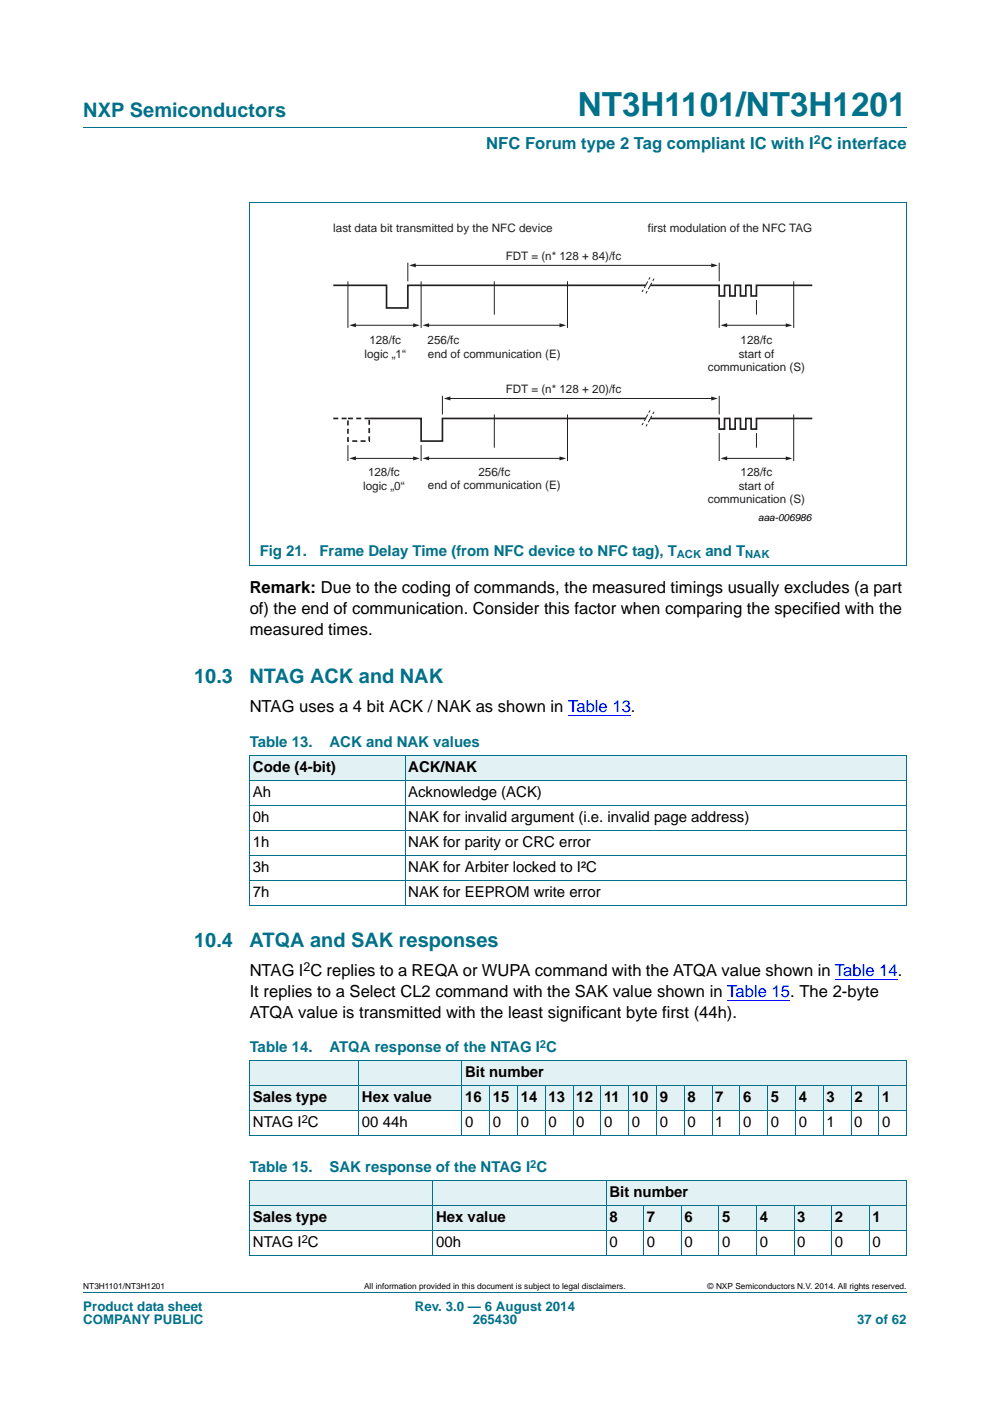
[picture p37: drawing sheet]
<svg xmlns="http://www.w3.org/2000/svg" width="210mm" height="297mm" viewBox="0 0 210 297" stroke-linecap="round" stroke-linejoin="round" font-family="sans-serif">
<defs><g id="words">
<text font-size="7" fill="#00718a" x="122.5" y="24.6">NT3H1101/NT3H1201</text>
<g font-size="4.2" fill="#00718a">
<text x="17.7" y="24.9">NXP Semiconductors</text>
<text x="41.2" y="144.8">10.3</text>
<text x="52.9" y="144.8">NTAG ACK and NAK</text>
<text x="41.2" y="200.7">10.4</text>
<text x="52.9" y="200.7">ATQA and SAK responses</text>
</g>
<text font-size="3.5" fill="#00718a" x="103.1" y="31.6">NFC Forum type 2 Tag compliant IC with I C interface</text>
<g font-size="3.5">
<text x="53" y="125.8">Remark: Due to the coding of commands, the measured timings usually excludes (a part</text>
<text x="53" y="130.2">of) the end of communication. Consider this factor when comparing the specified with the</text>
<text x="53" y="134.6">measured times.</text>
<text x="53" y="151">NTAG uses a 4 bit ACK / NAK as shown in Table 13.</text>
<text x="53" y="206.9">NTAG I C replies to a REQA or WUPA command with the ATQA value shown in Table 14.</text>
<text x="53" y="211.3">It replies to a Select CL2 command with the SAK value shown in Table 15. The 2-byte</text>
<text x="53" y="215.8">ATQA value is transmitted with the least significant byte first (44h).</text>
</g>
<g font-size="3.2" fill="#00718a">
<text x="55.1" y="117.8">Fig 21.</text>
<text x="67.8" y="117.8">Frame Delay Time (from NFC device to NFC tag), T</text>
<text x="149.6" y="117.8">and T</text>
<text x="53" y="158.4">Table 13.</text>
<text x="69.9" y="158.4">ACK and NAK values</text>
<text x="53" y="223.1">Table 14.</text>
<text x="69.9" y="223.1">ATQA response of the NTAG I C</text>
<text x="53" y="248.5">Table 15.</text>
<text x="69.9" y="248.5">SAK response of the NTAG I C</text>
</g>
<g font-size="3.2">
<text x="53.7" y="163.7">Code (4-bit)</text>
<text x="86.6" y="163.7">ACK/NAK</text>
<text x="53.7" y="169">Ah</text>
<text x="86.6" y="169">Acknowledge (ACK)</text>
<text x="53.7" y="174.3">0h</text>
<text x="53.7" y="179.6">1h</text>
<text x="86.6" y="174.3">NAK for invalid argument (i.e. invalid page address)</text>
<text x="86.6" y="179.6">NAK for parity or CRC error</text>
<text x="53.7" y="184.9">3h</text>
<text x="86.6" y="184.9">NAK for Arbiter locked to I²C</text>
<text x="53.7" y="190.1">7h</text>
<text x="86.6" y="190.1">NAK for EEPROM write error</text>
<text x="53.7" y="233.7">Sales type</text>
<text x="76.8" y="233.7">Hex value</text>
<text x="98.7" y="228.4">Bit number</text>
<text x="98.7" y="233.7">16</text>
<text x="104.5" y="233.7">15</text>
<text x="110.4" y="233.7">14</text>
<text x="116.3" y="233.7">13</text>
<text x="122.2" y="233.7">12</text>
<text x="128.1" y="233.7">11</text>
<text x="134" y="233.7">10</text>
<text x="139.9" y="233.7">9</text>
<text x="145.8" y="233.7">8</text>
<text x="151.7" y="233.7">7</text>
<text x="157.6" y="233.7">6</text>
<text x="163.5" y="233.7">5</text>
<text x="169.4" y="233.7">4</text>
<text x="175.3" y="233.7">3</text>
<text x="181.2" y="233.7">2</text>
<text x="187.1" y="233.7">1</text>
<text x="53.7" y="239">NTAG I C</text>
<text x="76.8" y="239">00 44h</text>
<text x="98.7" y="239">0</text>
<text x="104.5" y="239">0</text>
<text x="110.4" y="239">0</text>
<text x="116.3" y="239">0</text>
<text x="122.2" y="239">0</text>
<text x="128.1" y="239">0</text>
<text x="134" y="239">0</text>
<text x="139.9" y="239">0</text>
<text x="145.8" y="239">0</text>
<text x="151.7" y="239">1</text>
<text x="157.6" y="239">0</text>
<text x="163.5" y="239">0</text>
<text x="169.4" y="239">0</text>
<text x="175.3" y="239">1</text>
<text x="181.2" y="239">0</text>
<text x="187.1" y="239">0</text>
<text x="129.3" y="253.8">Bit number</text>
<text x="53.7" y="259.1">Sales type</text>
<text x="92.5" y="259.1">Hex value</text>
<text x="129.3" y="259.1">8</text>
<text x="137.2" y="259.1">7</text>
<text x="145.2" y="259.1">6</text>
<text x="153.2" y="259.1">5</text>
<text x="161.1" y="259.1">4</text>
<text x="169.1" y="259.1">3</text>
<text x="177.1" y="259.1">2</text>
<text x="185" y="259.1">1</text>
<text x="53.7" y="264.4">NTAG I C</text>
<text x="92.5" y="264.4">00h</text>
<text x="129.3" y="264.4">0</text>
<text x="137.2" y="264.4">0</text>
<text x="145.2" y="264.4">0</text>
<text x="153.2" y="264.4">0</text>
<text x="161.1" y="264.4">0</text>
<text x="169.1" y="264.4">0</text>
<text x="177.1" y="264.4">0</text>
<text x="185" y="264.4">0</text>
</g>
<g font-size="2.8" fill="#00718a">
<text x="17.7" y="277.9">Product data sheet</text>
<text x="17.7" y="280.8">COMPANY PUBLIC</text>
<text x="88" y="277.9">Rev. 3.0 — 6 August 2014</text>
<text x="100.3" y="280.8">265430</text>
<text x="181.8" y="280.8">37 of 62</text>
</g>
<text font-size="2.6" fill="#00718a" x="172.6" y="30.5">2</text>
<text font-size="2.6" x="64.4" y="205.9">2</text>
<g font-size="2.5" fill="#231f20">
<text x="70.7" y="49.2">last data bit transmitted by the NFC device</text>
<text x="137.4" y="49.2">first modulation of the NFC TAG</text>
<text x="107.3" y="55.1">FDT = (n* 128 + 84)/fc</text>
<text x="77.3" y="76">logic „1“</text>
<text x="78.3" y="73">128/fc</text>
<text x="90.7" y="73">256/fc</text>
<text x="90.8" y="75.8">end of communication (E)</text>
<text x="156.7" y="76">start of</text>
<text x="157.1" y="73">128/fc</text>
<text x="107.3" y="83.4">FDT = (n* 128 + 20)/fc</text>
<text x="150.2" y="78.6">communication (S)</text>
<text x="78.1" y="100.9">128/fc</text>
<text x="101.5" y="100.9">256/fc</text>
<text x="157.1" y="100.9">128/fc</text>
<text x="77" y="103.9">logic „0“</text>
<text x="90.8" y="103.8">end of communication (E)</text>
<text x="150.2" y="106.6">communication (S)</text>
<text x="156.7" y="103.9">start of</text>
</g>
<g font-size="2.4" fill="#00718a">
<text x="143.6" y="118.4">ACK</text>
<text x="158.1" y="118.4">NAK</text>
<text x="114.5" y="222.2">2</text>
<text x="112.5" y="247.6">2</text>
</g>
<g font-size="2.4">
<text x="64" y="238">2</text>
<text x="64" y="263.4">2</text>
</g>
<text font-size="2.1" fill="#020303" x="160.8" y="110.4">aaa-006986</text>
<g font-size="1.8">
<text x="17.7" y="273.3">NT3H1101/NT3H1201</text>
<text x="77.2" y="273.3">All information provided in this document is subject to legal disclaimers.</text>
<text x="150.1" y="273.3">© NXP Semiconductors N.V. 2014. All rights reserved.</text>
</g>
</g></defs>
<path d="M17.7 27h174.6M52.9 42.9h139.4v77M53 42.9v77M52.9 119.9h139.4M17.7 273.9h174.6" fill="none" stroke="#00718a" stroke-width=".21"/>
<path d="M120.5 151.7h13.3M154.3 212.1h13.3M177.1 207.6h13.3" fill="none" stroke="#00f" stroke-width=".21"/>
<path d="M87.6 68.5l1.4 .5-1.4 .4z" fill="#231f20"/>
<path d="M75.2 69h12.7" fill="none" stroke="#231f20" stroke-width=".21"/>
<g fill="#231f20">
<path d="M74.1 69l1.4-.5v.9z"/>
<path d="M166.7 68.5l1.4 .5-1.4 .4z"/>
</g>
<path d="M154 69h12.9" fill="none" stroke="#231f20" stroke-width=".21"/>
<g fill="#231f20">
<path d="M152.8 69l1.4-.5v.9z"/>
<path d="M118.7 68.5l1.4 .5-1.4 .4z"/>
</g>
<path d="M90.7 69h28.3" fill="none" stroke="#231f20" stroke-width=".21"/>
<path d="M89.6 69l1.4-.5v.9z" fill="#231f20"/>
<path d="M70.7 60.5h11.3v4.8h4.5v-4.8h66v2.3h1.2v-2.3h1.1v2.3h1.1v-2.3h1.2v2.3h1.1v-2.3h1.1v2.3h1.1v-2.3h11.9M78.3 88.7h11v4.8h4.5v-4.8h58.7v2.3h1.2v-2.3h1.1v2.3h1.1v-2.3h1.2v2.3h1.1v-2.3h1.1v2.3h1.1v-2.3h11.9" fill="none" stroke="#231f20" stroke-width=".35"/>
<path d="M70.7 88.7h3.1v4.8h4.5v-4.8" fill="none" stroke="#231f20" stroke-width=".35" stroke-dasharray="1.1 .7" stroke-linecap="butt"/>
<path d="M73.8 59.6v9.9M89.3 59.6v9.9M104.8 59.6v7.1M120.4 59.6v9.9M120.4 87.9v9.8" fill="none" stroke="#231f20" stroke-width=".21"/>
<path d="M150.8 55.8l1.5 .5-1.5 .4z" fill="#231f20"/>
<path d="M87.9 56.3h63.2" fill="none" stroke="#231f20" stroke-width=".21"/>
<path d="M86.8 56.3l1.4-.5v.9z" fill="#231f20"/>
<path d="M86.5 55.7v3.9M152.5 55.7v3.9M168.3 59.6v9.9M152.5 63.6v5.9M160.4 63.6v3.1M152.5 83.9v4M152.5 91.8v5.9" fill="none" stroke="#231f20" stroke-width=".21"/>
<path d="M87.6 96.8l1.4 .4-1.4 .4z" fill="#231f20"/>
<path d="M75.2 97.2h12.7" fill="none" stroke="#231f20" stroke-width=".21"/>
<g fill="#231f20">
<path d="M74.1 97.2l1.4-.4v.8z"/>
<path d="M166.7 96.8l1.4 .4-1.4 .4z"/>
</g>
<path d="M154 97.2h12.9" fill="none" stroke="#231f20" stroke-width=".21"/>
<g fill="#231f20">
<path d="M152.8 97.2l1.4-.4v.8z"/>
<path d="M118.7 96.8l1.4 .4-1.4 .4z"/>
</g>
<path d="M90.7 97.2h28.3" fill="none" stroke="#231f20" stroke-width=".21"/>
<path d="M89.6 97.2l1.4-.4v.8z" fill="#231f20"/>
<path d="M73.8 94.4v3.3M89.3 94.4v3.3M104.8 87.9v7" fill="none" stroke="#231f20" stroke-width=".21"/>
<path d="M150.8 84.1l1.5 .4-1.5 .4z" fill="#231f20"/>
<path d="M95.3 84.5h55.8" fill="none" stroke="#231f20" stroke-width=".21"/>
<path d="M94.1 84.5l1.4-.4v.8z" fill="#231f20"/>
<path d="M93.8 83.9v4M160.4 91.8v3.1M168.3 87.9v9.8" fill="none" stroke="#231f20" stroke-width=".21"/>
<path d="M73.8 88.7h4.5" fill="none" stroke="#231f20" stroke-width=".35" stroke-dasharray="1.1 .7" stroke-linecap="butt"/>
<path d="M137.9 87l.8 .3-1.7 3.1-.8-.3z" fill="#fff"/>
<path d="M137.9 87l-1.7 3.1M138.7 87.3l-1.7 3.1" fill="none" stroke="#231f20" stroke-width=".21" stroke-dasharray=".5 .5 1.6 .5 .5 .5 .5 1.6 .5 .5" stroke-linecap="butt"/>
<path d="M137.9 58.8l.8 .3-1.7 3.1-.8-.3z" fill="#fff"/>
<path d="M137.9 58.8l-1.7 3.1M138.7 59.1l-1.7 3.1" fill="none" stroke="#231f20" stroke-width=".21" stroke-dasharray=".5 .5 1.6 .5 .5 .5 .5 1.6 .5 .5" stroke-linecap="butt"/>
<g fill="#e2f1f4">
<path d="M53 160.1h32.9v5.3h-32.9z"/>
<path d="M85.9 160.1h106.4v5.3h-106.4z"/>
</g>
<path d="M52.9 160.2h139.4M52.9 165.4h139.4M52.9 170.7h139.4M52.9 176h139.4M53 160.2v31.7M85.9 160.1v31.8M192.3 160.2v31.7M52.9 181.3h139.4M52.9 186.6h139.4M52.9 191.9h139.4" fill="none" stroke="#00718a" stroke-width=".21"/>
<g fill="#e2f1f4">
<path d="M53 224.9h139.3v5.3h-139.3z"/>
<path d="M53 230.2h23.1v5.3h-23.1z"/>
<path d="M76.1 230.2h21.8v5.3h-21.8z"/>
<path d="M97.9 230.2h5.9v5.3h-5.9z"/>
<path d="M103.8 230.2h5.9v5.3h-5.9z"/>
<path d="M109.7 230.2h5.9v5.3h-5.9z"/>
<path d="M115.6 230.2h5.9v5.3h-5.9z"/>
<path d="M121.5 230.2h5.9v5.3h-5.9z"/>
<path d="M127.4 230.2h5.9v5.3h-5.9z"/>
<path d="M133.3 230.2h5.9v5.3h-5.9z"/>
<path d="M139.2 230.2h5.9v5.3h-5.9z"/>
<path d="M145.1 230.2h5.9v5.3h-5.9z"/>
<path d="M151 230.2h5.9v5.3h-5.9z"/>
<path d="M156.9 230.2h5.9v5.3h-5.9z"/>
<path d="M162.8 230.2h5.9v5.3h-5.9z"/>
<path d="M168.7 230.2h5.9v5.3h-5.9z"/>
<path d="M174.6 230.2h5.9v5.3h-5.9z"/>
<path d="M180.5 230.2h5.9v5.3h-5.9z"/>
<path d="M186.4 230.2h5.9v5.3h-5.9z"/>
<path d="M53 250.3h139.3v5.3h-139.3z"/>
<path d="M53 255.6h38.8v5.3h-38.8z"/>
<path d="M91.8 255.6h36.7v5.3h-36.7z"/>
<path d="M128.5 255.6h8v5.3h-8z"/>
<path d="M136.5 255.6h8v5.3h-8z"/>
<path d="M144.5 255.6h8v5.3h-8z"/>
<path d="M152.5 255.6h7.9v5.3h-7.9z"/>
<path d="M160.4 255.6h8v5.3h-8z"/>
<path d="M168.4 255.6h8v5.3h-8z"/>
<path d="M176.4 255.6h7.9v5.3h-7.9z"/>
<path d="M184.3 255.6h8v5.3h-8z"/>
</g>
<g fill="none" stroke="#00718a" stroke-width=".21">
<path d="M52.9 224.9h139.4M52.9 230.2h139.4M52.9 235.5h139.4M53 224.9v15.8M76.1 224.9v15.9M97.9 224.9v15.9M103.9 230.1v10.7M109.7 230.1v10.7M115.6 230.1v10.7M121.5 230.1v10.7M127.4 230.1v10.7M133.3 230.1v10.7"/>
<path d="M139.2 230.1v10.7M145.1 230.1v10.7M151 230.1v10.7M156.9 230.1v10.7M162.8 230.1v10.7M168.7 230.1v10.7M174.6 230.1v10.7M180.5 230.1v10.7M186.4 230.1v10.7M192.3 224.9v15.8l-139.4 .1M52.9 250.3h139.4M52.9 255.6h139.4"/>
<path d="M53 250.3v15.8M91.8 250.3v15.9M128.6 250.3v15.9M136.5 255.5v10.7M144.5 255.5v10.7M152.5 255.5v10.7M160.4 255.5v10.7M168.4 255.5v10.7M176.4 255.5v10.7M184.4 255.5v10.7M192.3 250.3v15.8l-139.4 .1M52.9 260.9h139.4"/>
</g>
<use href="#words"/>
</svg>
